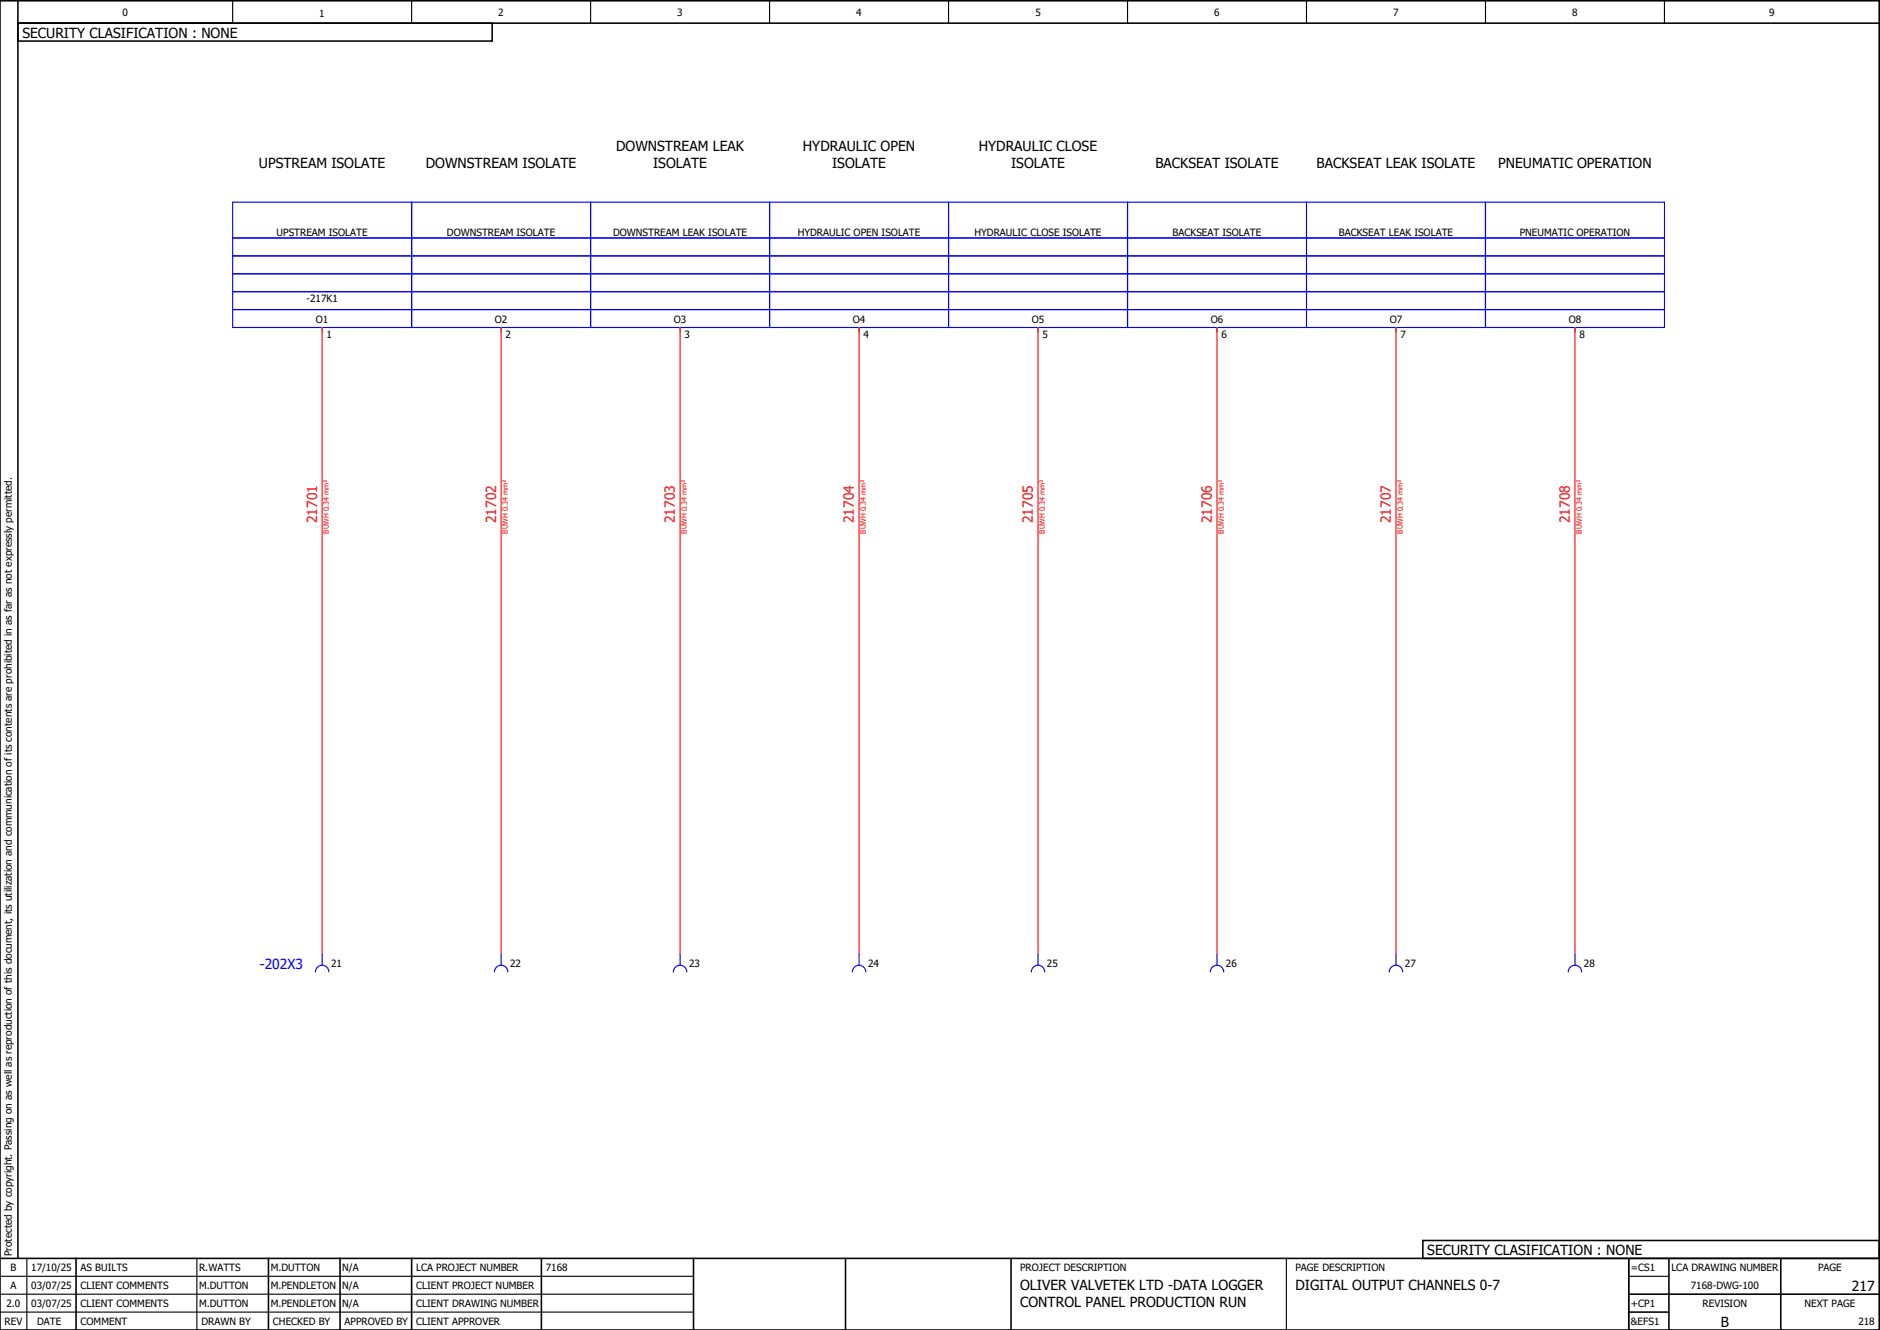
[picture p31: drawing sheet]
<svg xmlns="http://www.w3.org/2000/svg" width="420mm" height="297mm" viewBox="0 0 420 297" stroke-linecap="round" stroke-linejoin="round" font-family="sans-serif">
<defs><g id="words">
<g font-size="3.1">
<text x="5" y="8.4">SECURITY CLASIFICATION : NONE</text>
<text x="137.7" y="33.8">DOWNSTREAM LEAK</text>
<text x="179.5" y="33.8">HYDRAULIC OPEN</text>
<text x="218.8" y="33.8">HYDRAULIC CLOSE</text>
<text x="57.9" y="37.5">UPSTREAM ISOLATE</text>
<text x="95.2" y="37.5">DOWNSTREAM ISOLATE</text>
<text x="146" y="37.5">ISOLATE</text>
<text x="186" y="37.5">ISOLATE</text>
<text x="226" y="37.5">ISOLATE</text>
<text x="258.2" y="37.5">BACKSEAT ISOLATE</text>
<text x="294.2" y="37.5">BACKSEAT LEAK ISOLATE</text>
<text x="334.8" y="37.5">PNEUMATIC OPERATION</text>
<text x="319" y="280.4">SECURITY CLASIFICATION : NONE</text>
<text x="228" y="288.3">OLIVER VALVETEK LTD -DATA LOGGER</text>
<text x="228" y="292">CONTROL PANEL PRODUCTION RUN</text>
<text x="289.5" y="288.3">DIGITAL OUTPUT CHANNELS 0-7</text>
<text x="413.9" y="288.4">217</text>
<text x="384.6" y="296.4">B</text>
</g>
<g font-size="3.1" fill="#f00">
<text x="70.9" y="116.9" transform="rotate(-90 70.9 116.9)">21701</text>
<text x="110.9" y="116.9" transform="rotate(-90 110.9 116.9)">21702</text>
<text x="150.9" y="116.9" transform="rotate(-90 150.9 116.9)">21703</text>
<text x="190.9" y="116.9" transform="rotate(-90 190.9 116.9)">21704</text>
<text x="230.9" y="116.9" transform="rotate(-90 230.9 116.9)">21705</text>
<text x="270.9" y="116.9" transform="rotate(-90 270.9 116.9)">21706</text>
<text x="310.9" y="116.9" transform="rotate(-90 310.9 116.9)">21707</text>
<text x="350.9" y="116.9" transform="rotate(-90 350.9 116.9)">21708</text>
</g>
<text font-size="3.1" fill="#00f" x="58" y="216.4">-202X3</text>
<g font-size="2.2">
<text x="27.4" y="3.7">0</text>
<text x="71.4" y="3.7">1</text>
<text x="111.4" y="3.7">2</text>
<text x="151.4" y="3.7">3</text>
<text x="191.4" y="3.7">4</text>
<text x="231.4" y="3.7">5</text>
<text x="271.4" y="3.6">6</text>
<text x="311.4" y="3.6">7</text>
<text x="351.4" y="3.6">8</text>
<text x="395.4" y="3.6">9</text>
<text x="61.8" y="52.7">UPSTREAM ISOLATE</text>
<text x="99.9" y="52.7">DOWNSTREAM ISOLATE</text>
<text x="137" y="52.7">DOWNSTREAM LEAK ISOLATE</text>
<text x="178.3" y="52.7">HYDRAULIC OPEN ISOLATE</text>
<text x="217.8" y="52.7">HYDRAULIC CLOSE ISOLATE</text>
<text x="262.1" y="52.7">BACKSEAT ISOLATE</text>
<text x="299.2" y="52.7">BACKSEAT LEAK ISOLATE</text>
<text x="339.6" y="52.7">PNEUMATIC OPERATION</text>
<text x="68.5" y="67.4">-217K1</text>
<text x="70.6" y="72.2">O1</text>
<text x="73" y="75.6">1</text>
<text x="110.6" y="72.2">O2</text>
<text x="113" y="75.6">2</text>
<text x="150.6" y="72.2">O3</text>
<text x="153" y="75.6">3</text>
<text x="190.6" y="72.2">O4</text>
<text x="193" y="75.6">4</text>
<text x="230.6" y="72.2">O5</text>
<text x="233" y="75.6">5</text>
<text x="270.6" y="72.2">O6</text>
<text x="273" y="75.6">6</text>
<text x="310.6" y="72.2">O7</text>
<text x="313" y="75.6">7</text>
<text x="350.6" y="72.2">O8</text>
<text x="353" y="75.6">8</text>
<text x="74" y="216.1">21</text>
<text x="114" y="216.1">22</text>
<text x="154" y="216.1">23</text>
<text x="194" y="216.1">24</text>
<text x="234" y="216.1">25</text>
<text x="274" y="216.1">26</text>
<text x="314" y="216.1">27</text>
<text x="354" y="216.1">28</text>
<text x="2.7" y="280.7" transform="rotate(-90 2.7 280.7)">Protected by copyright. Passing on as well as reproduction of this document, its utilization and communication of its contents are prohibited in as far as not expressly permitted.</text>
<text x="2.3" y="284.1">B</text>
<text x="7" y="284.1">17/10/25</text>
<text x="18" y="284.1">AS BUILTS</text>
<text x="44.5" y="284.1">R.WATTS</text>
<text x="60.5" y="284.1">M.DUTTON</text>
<text x="76.5" y="284.1">N/A</text>
<text x="93" y="284.1">LCA PROJECT NUMBER</text>
<text x="122" y="284.1">7168</text>
<text x="228" y="284.1">PROJECT DESCRIPTION</text>
<text x="289.5" y="284.1">PAGE DESCRIPTION</text>
<text x="364.5" y="284.1">=CS1</text>
<text x="373.5" y="284.1">LCA DRAWING NUMBER</text>
<text x="406.3" y="284.1">PAGE</text>
<text x="1.4" y="292.1">2.0</text>
<text x="2.3" y="288.1">A</text>
<text x="7" y="288.1">03/07/25</text>
<text x="7" y="292.1">03/07/25</text>
<text x="18" y="288.1">CLIENT COMMENTS</text>
<text x="18" y="292.1">CLIENT COMMENTS</text>
<text x="44.5" y="288.1">M.DUTTON</text>
<text x="44.5" y="292.1">M.DUTTON</text>
<text x="60.5" y="288.1">M.PENDLETON</text>
<text x="60.5" y="292.1">M.PENDLETON</text>
<text x="76.5" y="288.1">N/A</text>
<text x="76.5" y="292.1">N/A</text>
<text x="93" y="292.1">CLIENT DRAWING NUMBER</text>
<text x="93" y="288.1">CLIENT PROJECT NUMBER</text>
<text x="364.5" y="292.1">+CP1</text>
<text x="377.9" y="288.1">7168-DWG-100</text>
<text x="380.5" y="292.1">REVISION</text>
<text x="403.3" y="292.1">NEXT PAGE</text>
<text x="1" y="296.1">REV</text>
<text x="8.3" y="296.1">DATE</text>
<text x="18" y="296.1">COMMENT</text>
<text x="45" y="296.1">DRAWN BY</text>
<text x="61" y="296.1">CHECKED BY</text>
<text x="77" y="296.1">APPROVED BY</text>
<text x="93" y="296.1">CLIENT APPROVER</text>
<text x="364.5" y="296.1">&amp;EFS1</text>
<text x="415.3" y="296.1">218</text>
</g>
<g font-size="1.6" fill="#f00">
<text x="73.5" y="119.2" transform="rotate(-90 73.5 119.2)">BUWH 0.34 mm²</text>
<text x="113.5" y="119.2" transform="rotate(-90 113.5 119.2)">BUWH 0.34 mm²</text>
<text x="153.5" y="119.2" transform="rotate(-90 153.5 119.2)">BUWH 0.34 mm²</text>
<text x="193.5" y="119.2" transform="rotate(-90 193.5 119.2)">BUWH 0.34 mm²</text>
<text x="233.5" y="119.2" transform="rotate(-90 233.5 119.2)">BUWH 0.34 mm²</text>
<text x="273.5" y="119.2" transform="rotate(-90 273.5 119.2)">BUWH 0.34 mm²</text>
<text x="313.5" y="119.2" transform="rotate(-90 313.5 119.2)">BUWH 0.34 mm²</text>
<text x="353.5" y="119.2" transform="rotate(-90 353.5 119.2)">BUWH 0.34 mm²</text>
</g>
</g></defs>
<g fill="none" stroke="#000" stroke-width=".25">
<path d="M52 .2v5M92 .2v5M132 .2v5M172 .2v5M212 .2v5M252 .2v5M292 .2v5M332 .2v5M372 .2v5M0 285.2h155M0 293.2h155M0 289.2h155"/>
<path d="M6 281.2v16M44 281.2v16M287.5 281.2v15.9M364 285.2h9M364 281.3v15.7"/>
</g>
<g fill="none" stroke="#000" stroke-width=".35">
<path d="M0 .2h420v297h-420zM4 5.2h416M4 .2v281M110 5.2v4h-106M420 277.2h-102v4M0 281.2h420M17 281.2v16M60 281.2v16M76 281.2v16M92 281.2v16M121 281.2v16M155 281.2v16"/>
<path d="M189 281.2v15.9M226 281.2v15.9M364 289.2h56M364 293.2h9M364 281.3v15.7M373 281.2v16M398 281.2v16"/>
</g>
<path d="M72 73.2v140M112 73.2v140M152 73.2v140M192 73.2v140M232 73.2v140M272 73.2v140M312 73.2v140M352 73.2v140" fill="none" stroke="#f00" stroke-width=".25"/>
<g fill="none" stroke="#00f" stroke-width=".25">
<path d="M52 45.2h320v28h-320zM52 53.2h320M52 57.2h320M92 45.2v28M132 45.2v28M172 45.2v28M212 45.2v28M252 45.2v28M292 45.2v28M332 45.2v28M52 65.2h320M52 69.2h320"/>
<path d="M52 61.2h320M70.5 217.2a1.5 1.5 0 0 1 1.5-1.5 1.5 1.5 0 0 1 1.5 1.5M72 213.2v2.5M110.5 217.2a1.5 1.5 0 0 1 1.5-1.5 1.5 1.5 0 0 1 1.5 1.5M112 213.2v2.5M150.5 217.2a1.5 1.5 0 0 1 1.5-1.5 1.5 1.5 0 0 1 1.5 1.5M152 213.2v2.5M190.5 217.2a1.5 1.5 0 0 1 1.5-1.5 1.5 1.5 0 0 1 1.5 1.5M192 213.2v2.5M230.5 217.2a1.5 1.5 0 0 1 1.5-1.5 1.5 1.5 0 0 1 1.5 1.5M232 213.2v2.5M270.5 217.2a1.5 1.5 0 0 1 1.5-1.5 1.5 1.5 0 0 1 1.5 1.5"/>
<path d="M272 213.2v2.5M310.5 217.2a1.5 1.5 0 0 1 1.5-1.5 1.5 1.5 0 0 1 1.5 1.5M312 213.2v2.5M350.5 217.2a1.5 1.5 0 0 1 1.5-1.5 1.5 1.5 0 0 1 1.5 1.5M352 213.2v2.5"/>
</g>
<use href="#words"/>
</svg>
